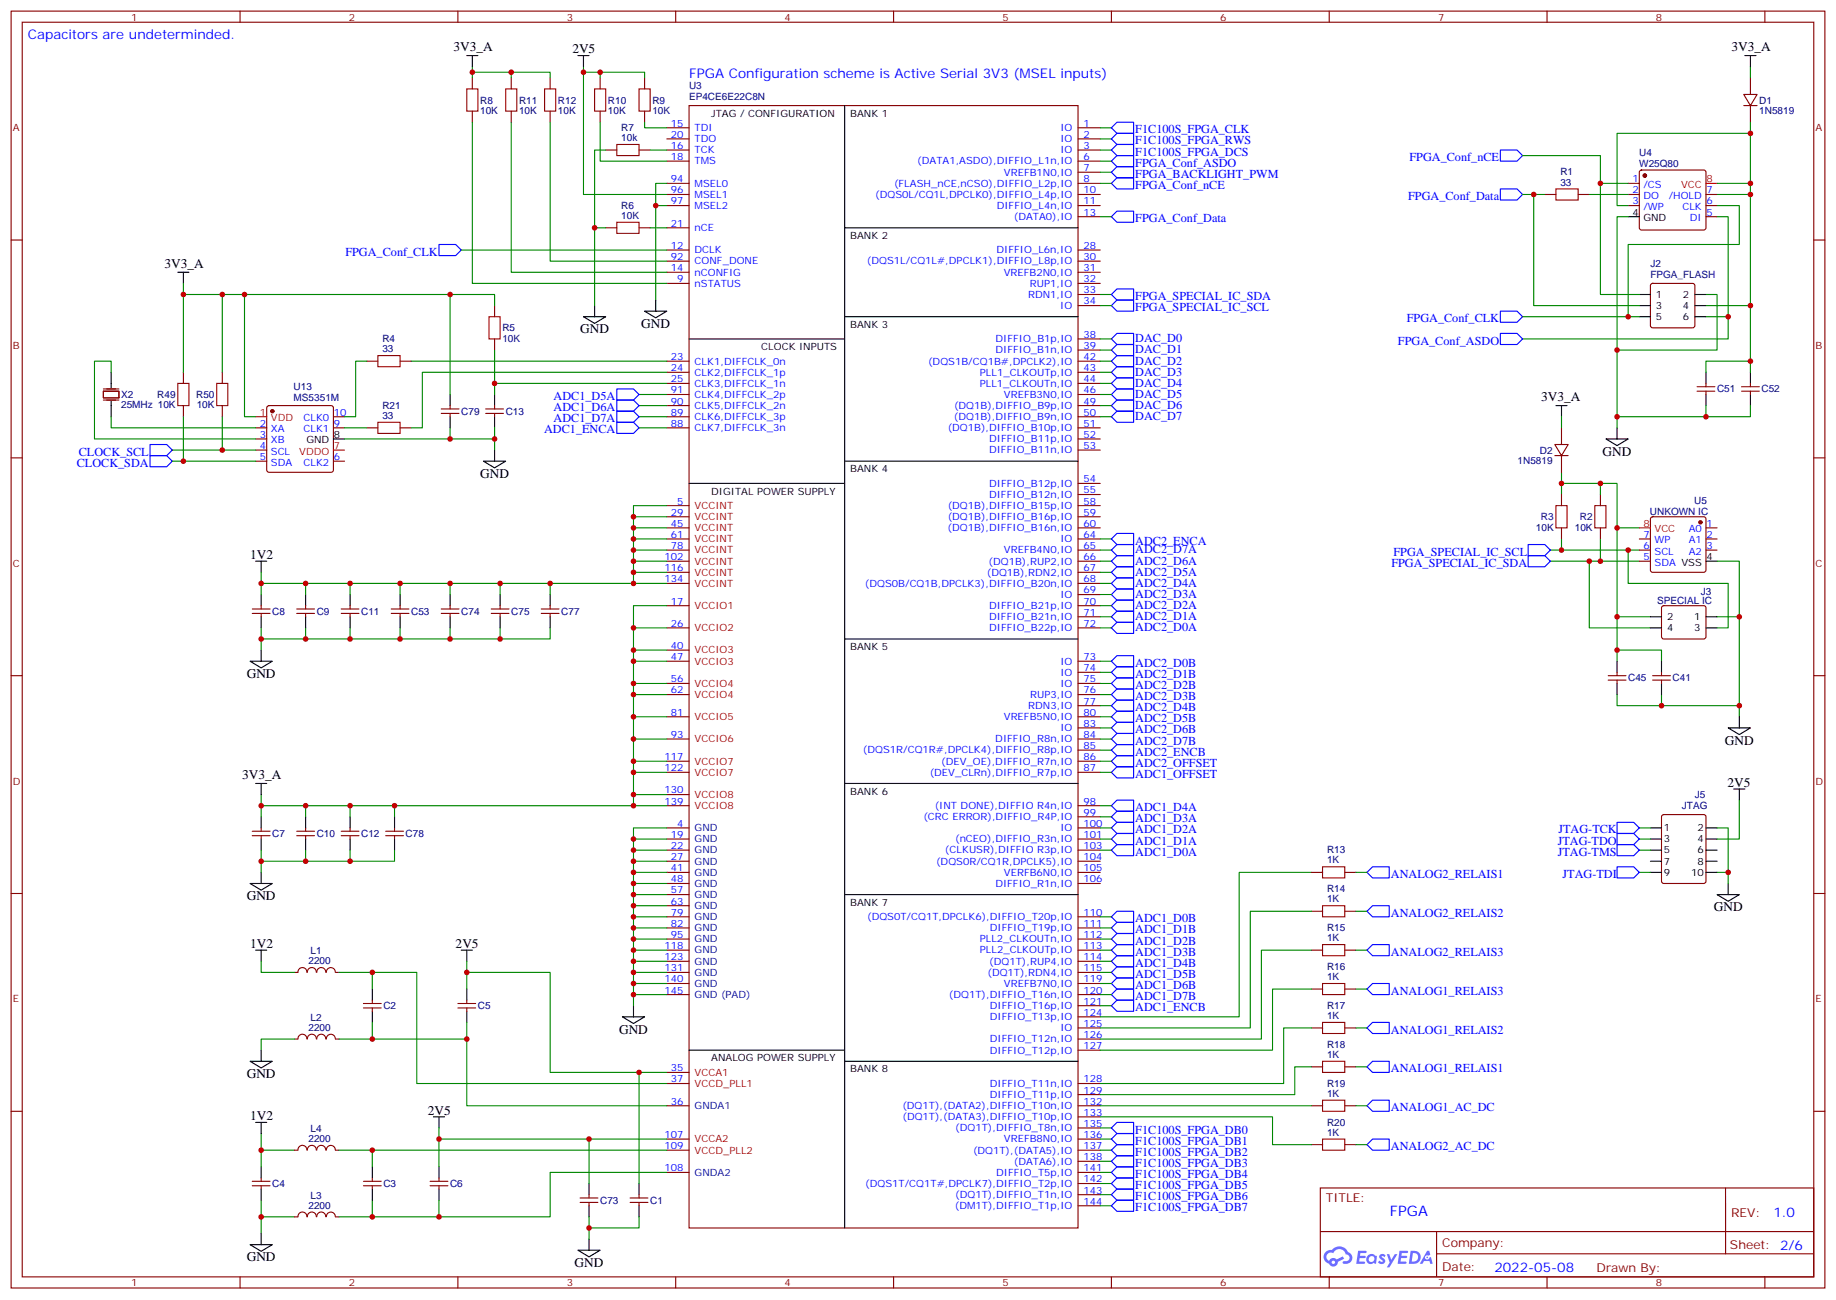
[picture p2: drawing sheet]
<svg xmlns="http://www.w3.org/2000/svg" width="583mm" height="413mm" viewBox="0 0 583 413" stroke-linecap="round" stroke-linejoin="round" font-family="sans-serif">
<defs><g id="words">
<text font-size="4.6" fill="#00f" x="441.2" y="386.1">FPGA</text>
<g font-size="4.2" fill="#00f">
<text x="8.8" y="12.3">Capacitors are undeterminded.</text>
<text x="218.7" y="24.7">FPGA Configuration scheme is Active Serial 3V3 (MSEL inputs)</text>
<text x="562.9" y="386.4">1.0</text>
<text x="474.4" y="403.7">2022-05-08</text>
</g>
<g font-size="4.2">
<text x="143.9" y="16.2">3V3_A</text>
<text x="181.7" y="16.9">2V5</text>
<text x="549.6" y="16.2">3V3_A</text>
<text x="52.2" y="85">3V3_A</text>
<text x="184.1" y="105.8">GND</text>
<text x="203.6" y="104.1">GND</text>
<text x="489.2" y="127.4">3V3_A</text>
<text x="508.7" y="144.6">GND</text>
<text x="152.4" y="151.7">GND</text>
<text x="79.4" y="177.4">1V2</text>
<text x="78.3" y="215.2">GND</text>
<text x="547.5" y="236.4">GND</text>
<text x="76.9" y="247.3">3V3_A</text>
<text x="548.3" y="249.8">2V5</text>
<text x="78.3" y="285.8">GND</text>
<text x="544" y="289.3">GND</text>
<text x="79.4" y="300.9">1V2</text>
<text x="144.6" y="300.9">2V5</text>
<text x="196.5" y="328.1">GND</text>
<text x="78.3" y="342.2">GND</text>
<text x="135.8" y="353.8">2V5</text>
<text x="79.4" y="355.6">1V2</text>
<text x="78.3" y="400.4">GND</text>
<text x="182.4" y="402.2">GND</text>
</g>
<g font-size="3.9" fill="#00f">
<text x="360.4" y="42.3">F1C100S_FPGA_CLK</text>
<text x="360.4" y="45.9">F1C100S_FPGA_RWS</text>
<text x="360.4" y="52.9">FPGA_Conf_ASDO</text>
<text x="360.4" y="49.4">F1C100S_FPGA_DCS</text>
<text x="447.4" y="51.2">FPGA_Conf_nCE</text>
<text x="360.4" y="60">FPGA_Conf_nCE</text>
<text x="360.4" y="56.4">FPGA_BACKLIGHT_PWM</text>
<text x="447" y="63.5">FPGA_Conf_Data</text>
<text x="360.4" y="70.6">FPGA_Conf_Data</text>
<text x="109.6" y="81.1">FPGA_Conf_CLK</text>
<text x="360.4" y="95.3">FPGA_SPECIAL_IC_SDA</text>
<text x="360.4" y="98.8">FPGA_SPECIAL_IC_SCL</text>
<text x="446.5" y="102.3">FPGA_Conf_CLK</text>
<text x="360.4" y="112.2">DAC_D1</text>
<text x="360.4" y="108.7">DAC_D0</text>
<text x="443.7" y="109.4">FPGA_Conf_ASDO</text>
<text x="360.4" y="119.2">DAC_D3</text>
<text x="360.4" y="115.7">DAC_D2</text>
<text x="360.4" y="122.8">DAC_D4</text>
<text x="175.7" y="130.5">ADC1_D6A</text>
<text x="175.7" y="127">ADC1_D5A</text>
<text x="360.4" y="129.8">DAC_D6</text>
<text x="360.4" y="126.3">DAC_D5</text>
<text x="172.7" y="137.6">ADC1_ENCA</text>
<text x="175.7" y="134.1">ADC1_D7A</text>
<text x="360.4" y="133.4">DAC_D7</text>
<text x="24.4" y="148.2">CLOCK_SDA</text>
<text x="25" y="144.6">CLOCK_SCL</text>
<text x="360.4" y="172.9">ADC2_ENCA</text>
<text x="360.4" y="179.2">ADC2_D6A</text>
<text x="360.4" y="175.7">ADC2_D7A</text>
<text x="441.7" y="179.9">FPGA_SPECIAL_IC_SDA</text>
<text x="442.3" y="176.4">FPGA_SPECIAL_IC_SCL</text>
<text x="360.4" y="182.7">ADC2_D5A</text>
<text x="360.4" y="186.3">ADC2_D4A</text>
<text x="360.4" y="189.8">ADC2_D3A</text>
<text x="360.4" y="196.9">ADC2_D1A</text>
<text x="360.4" y="193.3">ADC2_D2A</text>
<text x="360.4" y="200.4">ADC2_D0A</text>
<text x="360.4" y="211.7">ADC2_D0B</text>
<text x="360.4" y="215.2">ADC2_D1B</text>
<text x="360.4" y="218.7">ADC2_D2B</text>
<text x="360.4" y="222.3">ADC2_D3B</text>
<text x="360.4" y="225.8">ADC2_D4B</text>
<text x="360.4" y="229.3">ADC2_D5B</text>
<text x="360.4" y="232.8">ADC2_D6B</text>
<text x="360.4" y="239.9">ADC2_ENCB</text>
<text x="360.4" y="236.4">ADC2_D7B</text>
<text x="360.4" y="243.4">ADC2_OFFSET</text>
<text x="360.4" y="246.9">ADC1_OFFSET</text>
<text x="360.4" y="257.5">ADC1_D4A</text>
<text x="360.4" y="261.1">ADC1_D3A</text>
<text x="360.4" y="268.1">ADC1_D1A</text>
<text x="360.4" y="264.6">ADC1_D2A</text>
<text x="494.4" y="268.1">JTAG-TDO</text>
<text x="494.7" y="264.6">JTAG-TCK</text>
<text x="360.4" y="271.6">ADC1_D0A</text>
<text x="494.4" y="271.6">JTAG-TMS</text>
<text x="441.5" y="278.7">ANALOG2_RELAIS1</text>
<text x="496" y="278.7">JTAG-TDI</text>
<text x="360.4" y="292.8">ADC1_D0B</text>
<text x="441.5" y="291">ANALOG2_RELAIS2</text>
<text x="360.4" y="299.9">ADC1_D2B</text>
<text x="360.4" y="296.3">ADC1_D1B</text>
<text x="360.4" y="303.4">ADC1_D3B</text>
<text x="441.5" y="303.4">ANALOG2_RELAIS3</text>
<text x="360.4" y="306.9">ADC1_D4B</text>
<text x="360.4" y="310.4">ADC1_D5B</text>
<text x="360.4" y="314">ADC1_D6B</text>
<text x="360.4" y="317.5">ADC1_D7B</text>
<text x="441.5" y="315.7">ANALOG1_RELAIS3</text>
<text x="360.4" y="321">ADC1_ENCB</text>
<text x="441.5" y="328.1">ANALOG1_RELAIS2</text>
<text x="441.5" y="340.4">ANALOG1_RELAIS1</text>
<text x="441.5" y="352.8">ANALOG1_AC_DC</text>
<text x="360.4" y="359.8">F1C100S_FPGA_DB0</text>
<text x="360.4" y="363.4">F1C100S_FPGA_DB1</text>
<text x="441.5" y="365.1">ANALOG2_AC_DC</text>
<text x="360.4" y="366.9">F1C100S_FPGA_DB2</text>
<text x="360.4" y="370.4">F1C100S_FPGA_DB3</text>
<text x="360.4" y="373.9">F1C100S_FPGA_DB4</text>
<text x="360.4" y="377.5">F1C100S_FPGA_DB5</text>
<text x="360.4" y="381">F1C100S_FPGA_DB6</text>
<text x="360.4" y="384.5">F1C100S_FPGA_DB7</text>
</g>
<g font-size="3.9" fill="#800">
<text x="420.9" y="381.7">TITLE:</text>
<text x="549.5" y="386.4">REV:</text>
<text x="457.8" y="395.9">Company:</text>
<text x="549.1" y="396.5">Sheet: 2/6</text>
<text x="457.8" y="403.6">Date:</text>
<text x="506.8" y="403.7">Drawn By:</text>
</g>
<g font-size="3.2" fill="#800">
<text x="41.6" y="6.5">1</text>
<text x="110.8" y="6.5">2</text>
<text x="179.9" y="6.5">3</text>
<text x="249.1" y="6.5">4</text>
<text x="318.2" y="6.5">5</text>
<text x="387.3" y="6.5">6</text>
<text x="456.5" y="6.5">7</text>
<text x="525.6" y="6.5">8</text>
<text x="4.1" y="41.6">A</text>
<text x="576.3" y="41.6">A</text>
<text x="4.1" y="110.8">B</text>
<text x="576.3" y="110.8">B</text>
<text x="4.1" y="179.9">C</text>
<text x="576.3" y="179.9">C</text>
<text x="4.1" y="249.1">D</text>
<text x="576.3" y="249.1">D</text>
<text x="4.1" y="318.2">E</text>
<text x="576.3" y="318.2">E</text>
<text x="41.6" y="408.3">1</text>
<text x="110.8" y="408.3">2</text>
<text x="179.9" y="408.3">3</text>
<text x="249.1" y="408.3">4</text>
<text x="318.2" y="408.3">5</text>
<text x="387.3" y="408.3">6</text>
<text x="456.5" y="408.3">7</text>
<text x="525.6" y="408.3">8</text>
</g>
<g font-size="3.2" fill="#000080">
<text x="218.7" y="28.2">U3</text>
<text x="152.4" y="32.9">R8</text>
<text x="164.7" y="32.9">R11</text>
<text x="177.1" y="32.9">R12</text>
<text x="193" y="32.9">R10</text>
<text x="207.1" y="32.9">R9</text>
<text x="218.7" y="31.8">EP4CE6E22C8N</text>
<text x="558.4" y="32.9">D1</text>
<text x="152.4" y="36.1">10K</text>
<text x="164.7" y="36.1">10K</text>
<text x="177.1" y="36.1">10K</text>
<text x="193" y="36.1">10K</text>
<text x="197.2" y="41.6">R7</text>
<text x="207.1" y="36.1">10K</text>
<text x="558.4" y="36.1">1N5819</text>
<text x="197.2" y="44.8">10k</text>
<text x="520.3" y="52.9">W25Q80</text>
<text x="520.3" y="49.4">U4</text>
<text x="495.3" y="58.9">33</text>
<text x="495.3" y="55.6">R1</text>
<text x="197.2" y="69.5">10K</text>
<text x="197.2" y="66.3">R6</text>
<text x="523.9" y="88.2">FPGA_FLASH</text>
<text x="523.9" y="84.7">J2</text>
<text x="159.5" y="105.2">R5</text>
<text x="121.4" y="111.8">33</text>
<text x="121.4" y="108.6">R4</text>
<text x="159.5" y="108.4">10K</text>
<text x="93.2" y="124">U13</text>
<text x="545" y="124.6">C51</text>
<text x="559.2" y="124.6">C52</text>
<text x="38.5" y="129.6">25MHz 10K</text>
<text x="38.5" y="126.4">X2</text>
<text x="49.9" y="126.4">R49</text>
<text x="62.3" y="126.4">R50</text>
<text x="62.4" y="129.6">10K</text>
<text x="93.2" y="127.5">MS5351M</text>
<text x="121.4" y="129.8">R21</text>
<text x="146.4" y="131.6">C79</text>
<text x="160.5" y="131.6">C13</text>
<text x="121.4" y="133">33</text>
<text x="481.7" y="147.2">1N5819</text>
<text x="488.8" y="144">D2</text>
<text x="537.8" y="159.9">U5</text>
<text x="489.1" y="165.2">R3</text>
<text x="501.5" y="165.2">R2</text>
<text x="523.7" y="163.4">UNKOWN IC</text>
<text x="487.5" y="168.4">10K</text>
<text x="499.9" y="168.4">10K</text>
<text x="526" y="191.6">SPECIAL IC</text>
<text x="539.9" y="188.7">J3</text>
<text x="86.4" y="195.1">C8</text>
<text x="100.5" y="195.1">C9</text>
<text x="114.7" y="195.1">C11</text>
<text x="130.5" y="195.1">C53</text>
<text x="146.4" y="195.1">C74</text>
<text x="162.3" y="195.1">C75</text>
<text x="178.2" y="195.1">C77</text>
<text x="516.8" y="216.3">C45</text>
<text x="530.9" y="216.3">C41</text>
<text x="533.9" y="256.9">JTAG</text>
<text x="538" y="253.4">J5</text>
<text x="86.4" y="265.7">C7</text>
<text x="100.5" y="265.7">C10</text>
<text x="114.7" y="265.7">C12</text>
<text x="128.8" y="265.7">C78</text>
<text x="421.2" y="274.1">1K</text>
<text x="421.2" y="270.9">R13</text>
<text x="421.2" y="286.5">1K</text>
<text x="421.2" y="283.2">R14</text>
<text x="421.2" y="298.8">1K</text>
<text x="421.2" y="295.6">R15</text>
<text x="98.6" y="302.9">L1</text>
<text x="97.9" y="306.1">2200</text>
<text x="421.2" y="311.2">1K</text>
<text x="421.2" y="307.9">R16</text>
<text x="121.7" y="320.4">C2</text>
<text x="151.7" y="320.4">C5</text>
<text x="421.2" y="323.5">1K</text>
<text x="421.2" y="320.3">R17</text>
<text x="97.9" y="327.3">2200</text>
<text x="98.6" y="324.1">L2</text>
<text x="421.2" y="335.8">1K</text>
<text x="421.2" y="332.6">R18</text>
<text x="421.2" y="345">R19</text>
<text x="421.2" y="348.2">1K</text>
<text x="98.6" y="359.4">L4</text>
<text x="421.2" y="357.3">R20</text>
<text x="97.9" y="362.5">2200</text>
<text x="421.2" y="360.5">1K</text>
<text x="86.4" y="376.8">C4</text>
<text x="121.7" y="376.8">C3</text>
<text x="142.9" y="376.9">C6</text>
<text x="97.9" y="383.7">2200</text>
<text x="98.6" y="380.5">L3</text>
<text x="190.5" y="382.2">C73</text>
<text x="206.4" y="382.1">C1</text>
</g>
<g font-size="3.2" fill="#00f">
<text x="212.9" y="40.2">15</text>
<text x="220.5" y="41.6">TDI</text>
<text x="336.6" y="41.6">IO</text>
<text x="344" y="40.2">1</text>
<text x="212.9" y="43.7">20</text>
<text x="212.9" y="47.3">16</text>
<text x="220.5" y="45.2">TDO</text>
<text x="336.6" y="45.2">IO</text>
<text x="344" y="43.7">2</text>
<text x="344" y="47.3">3</text>
<text x="212.9" y="50.8">18</text>
<text x="220.5" y="48.7">TCK</text>
<text x="220.5" y="52.2">TMS</text>
<text x="291.2" y="52.2">(DATA1,ASDO),DIFFIO_L1n,IO</text>
<text x="336.6" y="48.7">IO</text>
<text x="344" y="50.8">6</text>
<text x="212.9" y="57.9">94</text>
<text x="220.5" y="59.3">MSEL0</text>
<text x="283.8" y="59.3">(FLASH_nCE,nCSO),DIFFIO_L2p,IO</text>
<text x="318.7" y="55.7">VREFB1N0,IO</text>
<text x="344" y="54.3">7</text>
<text x="344" y="57.9">8</text>
<text x="518.2" y="57.9">1</text>
<text x="521.7" y="59.6">/CS</text>
<text x="212.9" y="61.4">96</text>
<text x="212.9" y="64.9">97</text>
<text x="220.5" y="62.8">MSEL1</text>
<text x="277.8" y="62.8">(DQS0L/CQ1L,DPCLK0),DIFFIO_L4p,IO</text>
<text x="344" y="61.4">10</text>
<text x="344" y="64.9">11</text>
<text x="518.2" y="61.4">2</text>
<text x="518.2" y="64.9">3</text>
<text x="521.7" y="63.1">DO</text>
<text x="529.7" y="63.1">/HOLD</text>
<text x="541.7" y="64.9">6</text>
<text x="541.7" y="61.4">7</text>
<text x="212.9" y="72">21</text>
<text x="220.5" y="66.3">MSEL2</text>
<text x="316.4" y="66.3">DIFFIO_L4n,IO</text>
<text x="321.8" y="69.9">(DATA0),IO</text>
<text x="344" y="68.4">13</text>
<text x="521.7" y="66.7">/WP</text>
<text x="534" y="66.7">CLK</text>
<text x="536.4" y="70.2">DI</text>
<text x="541.7" y="68.4">5</text>
<text x="220.5" y="73.4">nCE</text>
<text x="212.9" y="79">12</text>
<text x="212.9" y="82.6">92</text>
<text x="220.5" y="80.4">DCLK</text>
<text x="220.5" y="84">CONF_DONE</text>
<text x="275.2" y="84">(DQS1L/CQ1L#,DPCLK1),DIFFIO_L8p,IO</text>
<text x="316.3" y="80.4">DIFFIO_L6n,IO</text>
<text x="343.9" y="79">28</text>
<text x="343.9" y="82.6">30</text>
<text x="212.9" y="86.1">14</text>
<text x="214.9" y="89.6">9</text>
<text x="220.5" y="87.5">nCONFIG</text>
<text x="318.6" y="87.5">VREFB2N0,IO</text>
<text x="343.9" y="86.1">31</text>
<text x="343.9" y="89.6">32</text>
<text x="220.5" y="91">nSTATUS</text>
<text x="326.4" y="94.5">RDN1,IO</text>
<text x="326.9" y="91">RUP1,IO</text>
<text x="343.9" y="93.1">33</text>
<text x="336.6" y="98.1">IO</text>
<text x="343.9" y="96.7">34</text>
<text x="344" y="107.2">38</text>
<text x="316" y="112.2">DIFFIO_B1n,IO</text>
<text x="316" y="108.7">DIFFIO_B1p,IO</text>
<text x="344" y="110.8">39</text>
<text x="212.9" y="114.3">23</text>
<text x="212.9" y="117.8">24</text>
<text x="220.5" y="115.7">CLK1,DIFFCLK_0n</text>
<text x="220.5" y="119.2">CLK2,DIFFCLK_1p</text>
<text x="294.6" y="115.7">(DQS1B/CQ1B#,DPCLK2),IO</text>
<text x="311" y="119.2">PLL1_CLKOUTp,IO</text>
<text x="344" y="114.3">42</text>
<text x="344" y="117.8">43</text>
<text x="212.9" y="121.4">25</text>
<text x="212.9" y="124.9">91</text>
<text x="220.5" y="122.8">CLK3,DIFFCLK_1n</text>
<text x="311" y="122.8">PLL1_CLKOUTn,IO</text>
<text x="344" y="121.4">44</text>
<text x="344" y="124.9">46</text>
<text x="106" y="131.9">10</text>
<text x="212.9" y="128.4">90</text>
<text x="212.9" y="131.9">89</text>
<text x="220.5" y="126.3">CLK4,DIFFCLK_2p</text>
<text x="220.5" y="129.8">CLK5,DIFFCLK_2n</text>
<text x="302.8" y="129.8">(DQ1B),DIFFIO_B9p,IO</text>
<text x="318.7" y="126.3">VREFB3N0,IO</text>
<text x="344" y="128.4">49</text>
<text x="344" y="131.9">50</text>
<text x="82.5" y="135.5">2</text>
<text x="86" y="137.2">XA</text>
<text x="96.3" y="137.2">CLK1</text>
<text x="96.3" y="133.7">CLK0</text>
<text x="106" y="135.5">9</text>
<text x="212.9" y="135.5">88</text>
<text x="220.5" y="133.4">CLK6,DIFFCLK_3p</text>
<text x="220.5" y="136.9">CLK7,DIFFCLK_3n</text>
<text x="300.8" y="136.9">(DQ1B),DIFFIO_B10p,IO</text>
<text x="302.8" y="133.4">(DQ1B),DIFFIO_B9n,IO</text>
<text x="344" y="135.5">51</text>
<text x="82.5" y="139">3</text>
<text x="82.5" y="142.5">4</text>
<text x="86" y="140.8">XB</text>
<text x="314" y="143.9">DIFFIO_B11n,IO</text>
<text x="314" y="140.4">DIFFIO_B11p,IO</text>
<text x="344" y="139">52</text>
<text x="344" y="142.5">53</text>
<text x="82.5" y="146.1">5</text>
<text x="86" y="144.3">SCL</text>
<text x="86" y="147.8">SDA</text>
<text x="96.3" y="147.8">CLK2</text>
<text x="106" y="146.1">6</text>
<text x="314" y="154.5">DIFFIO_B12p,IO</text>
<text x="344" y="153.1">54</text>
<text x="214.9" y="160.2">5</text>
<text x="300.8" y="161.6">(DQ1B),DIFFIO_B15p,IO</text>
<text x="314" y="158">DIFFIO_B12n,IO</text>
<text x="344" y="156.6">55</text>
<text x="344" y="160.2">58</text>
<text x="212.9" y="163.7">29</text>
<text x="212.9" y="167.2">45</text>
<text x="300.8" y="165.1">(DQ1B),DIFFIO_B16p,IO</text>
<text x="344" y="163.7">59</text>
<text x="344" y="167.2">60</text>
<text x="541.7" y="167.2">1</text>
<text x="212.9" y="170.7">61</text>
<text x="300.8" y="168.6">(DQ1B),DIFFIO_B16n,IO</text>
<text x="336.6" y="172.2">IO</text>
<text x="344" y="170.7">64</text>
<text x="521.7" y="170.7">7</text>
<text x="525.2" y="172.5">WP</text>
<text x="536" y="169">A0</text>
<text x="536" y="172.5">A1</text>
<text x="541.7" y="170.7">2</text>
<text x="210.9" y="177.8">102</text>
<text x="212.9" y="174.3">78</text>
<text x="313.8" y="179.2">(DQ1B),RUP2,IO</text>
<text x="318.7" y="175.7">VREFB4N0,IO</text>
<text x="344" y="174.3">65</text>
<text x="344" y="177.8">66</text>
<text x="521.7" y="177.8">5</text>
<text x="521.7" y="174.3">6</text>
<text x="525.2" y="179.6">SDA VSS</text>
<text x="525.2" y="176">SCL</text>
<text x="536" y="176">A2</text>
<text x="541.7" y="174.3">3</text>
<text x="210.9" y="181.3">116</text>
<text x="210.9" y="184.9">134</text>
<text x="313.2" y="182.7">(DQ1B),RDN2,IO</text>
<text x="344" y="181.3">67</text>
<text x="344" y="184.9">68</text>
<text x="212.9" y="191.9">17</text>
<text x="274.6" y="186.3">(DQS0B/CQ1B,DPCLK3),DIFFIO_B20n,IO</text>
<text x="336.6" y="189.8">IO</text>
<text x="344" y="188.4">69</text>
<text x="344" y="191.9">70</text>
<text x="314" y="196.9">DIFFIO_B21n,IO</text>
<text x="314" y="193.3">DIFFIO_B21p,IO</text>
<text x="344" y="195.4">71</text>
<text x="212.9" y="199">26</text>
<text x="314" y="200.4">DIFFIO_B22p,IO</text>
<text x="344" y="199">72</text>
<text x="212.9" y="206">40</text>
<text x="212.9" y="209.6">47</text>
<text x="344" y="209.6">73</text>
<text x="336.6" y="211">IO</text>
<text x="336.6" y="214.5">IO</text>
<text x="344" y="213.1">74</text>
<text x="212.9" y="216.6">56</text>
<text x="212.9" y="220.1">62</text>
<text x="327" y="221.5">RUP3,IO</text>
<text x="336.6" y="218">IO</text>
<text x="344" y="216.6">75</text>
<text x="344" y="220.1">76</text>
<text x="212.9" y="227.2">81</text>
<text x="326.4" y="225.1">RDN3,IO</text>
<text x="344" y="223.7">77</text>
<text x="344" y="227.2">80</text>
<text x="318.7" y="228.6">VREFB5N0,IO</text>
<text x="336.6" y="232.1">IO</text>
<text x="344" y="230.7">83</text>
<text x="212.9" y="234.2">93</text>
<text x="273.9" y="239.2">(DQS1R/CQ1R#,DPCLK4),DIFFIO_R8p,IO</text>
<text x="315.9" y="235.7">DIFFIO_R8n,IO</text>
<text x="344" y="234.2">84</text>
<text x="344" y="237.8">85</text>
<text x="210.9" y="241.3">117</text>
<text x="210.9" y="244.8">122</text>
<text x="298.8" y="242.7">(DEV_OE),DIFFIO_R7n,IO</text>
<text x="344" y="241.3">86</text>
<text x="344" y="244.8">87</text>
<text x="210.9" y="251.9">130</text>
<text x="295.1" y="246.2">(DEV_CLRn),DIFFIO_R7p,IO</text>
<text x="210.9" y="255.4">139</text>
<text x="296.7" y="256.8">(INT DONE),DIFFIO R4n,IO</text>
<text x="344" y="255.4">98</text>
<text x="214.9" y="262.5">4</text>
<text x="293.1" y="260.4">(CRC ERROR),DIFFIO_R4P,IO</text>
<text x="336.6" y="263.9">IO</text>
<text x="344" y="258.9">99</text>
<text x="344" y="262.5">100</text>
<text x="212.9" y="266">19</text>
<text x="212.9" y="269.5">22</text>
<text x="303.2" y="267.4">(nCEO),DIFFIO_R3n,IO</text>
<text x="344" y="266">101</text>
<text x="344" y="269.5">103</text>
<text x="212.9" y="273.1">27</text>
<text x="297.1" y="274.5">(DQS0R/CQ1R,DPCLK5),IO</text>
<text x="300" y="270.9">(CLKUSR),DIFFIO R3p,IO</text>
<text x="344" y="273.1">104</text>
<text x="212.9" y="276.6">41</text>
<text x="212.9" y="280.1">48</text>
<text x="315.9" y="281.5">DIFFIO_R1n,IO</text>
<text x="318.7" y="278">VERFB6N0,IO</text>
<text x="344" y="276.6">105</text>
<text x="344" y="280.1">106</text>
<text x="212.9" y="283.6">57</text>
<text x="212.9" y="287.2">63</text>
<text x="212.9" y="290.7">79</text>
<text x="275.3" y="292.1">(DQS0T/CQ1T,DPCLK6),DIFFIO_T20p,IO</text>
<text x="344" y="290.7">110</text>
<text x="212.9" y="294.2">82</text>
<text x="212.9" y="297.7">95</text>
<text x="311" y="299.2">PLL2_CLKOUTn,IO</text>
<text x="314.2" y="295.6">DIFFIO_T19p,IO</text>
<text x="344" y="297.7">112</text>
<text x="344" y="294.2">111</text>
<text x="210.9" y="301.3">118</text>
<text x="210.9" y="304.8">123</text>
<text x="311" y="302.7">PLL2_CLKOUTp,IO</text>
<text x="344" y="304.8">114</text>
<text x="344" y="301.3">113</text>
<text x="210.9" y="308.3">131</text>
<text x="210.9" y="311.9">140</text>
<text x="313.5" y="309.7">(DQ1T),RDN4,IO</text>
<text x="314" y="306.2">(DQ1T),RUP4,IO</text>
<text x="344" y="311.9">119</text>
<text x="344" y="308.3">115</text>
<text x="210.9" y="315.4">145</text>
<text x="301.2" y="316.8">(DQ1T),DIFFIO_T16n,IO</text>
<text x="318.7" y="313.3">VREFB7N0,IO</text>
<text x="344" y="315.4">120</text>
<text x="314.2" y="323.9">DIFFIO_T13p,IO</text>
<text x="314.2" y="320.3">DIFFIO_T16p,IO</text>
<text x="344" y="322.4">124</text>
<text x="344" y="318.9">121</text>
<text x="336.6" y="327.4">IO</text>
<text x="344" y="329.5">126</text>
<text x="344" y="326">125</text>
<text x="314.2" y="330.9">DIFFIO_T12n,IO</text>
<text x="314.2" y="334.4">DIFFIO_T12p,IO</text>
<text x="344" y="333">127</text>
<text x="212.9" y="340.1">35</text>
<text x="212.9" y="343.6">37</text>
<text x="314.2" y="345">DIFFIO_T11n,IO</text>
<text x="344" y="347.1">129</text>
<text x="344" y="343.6">128</text>
<text x="212.9" y="350.7">36</text>
<text x="286.4" y="352.1">(DQ1T),(DATA2),DIFFIO_T10n,IO</text>
<text x="314.2" y="348.5">DIFFIO_T11p,IO</text>
<text x="344" y="350.7">132</text>
<text x="286.5" y="355.6">(DQ1T),(DATA3),DIFFIO_T10p,IO</text>
<text x="303.2" y="359.1">(DQ1T),DIFFIO_T8n,IO</text>
<text x="344" y="357.7">135</text>
<text x="344" y="354.2">133</text>
<text x="210.9" y="361.2">107</text>
<text x="210.9" y="364.8">109</text>
<text x="318.7" y="362.7">VREFB8N0,IO</text>
<text x="344" y="364.8">137</text>
<text x="344" y="361.2">136</text>
<text x="210.9" y="371.8">108</text>
<text x="308.9" y="366.2">(DQ1T),(DATA5),IO</text>
<text x="321.8" y="369.7">(DATA6),IO</text>
<text x="344" y="371.8">141</text>
<text x="344" y="368.3">138</text>
<text x="274.7" y="376.8">(DQS1T/CQ1T#,DPCLK7),DIFFIO_T2p,IO</text>
<text x="316.2" y="373.2">DIFFIO_T5p,IO</text>
<text x="344" y="375.4">142</text>
<text x="303.1" y="383.8">(DM1T),DIFFIO_T1p,IO</text>
<text x="303.2" y="380.3">(DQ1T),DIFFIO_T1n,IO</text>
<text x="344" y="382.4">144</text>
<text x="344" y="378.9">143</text>
</g>
<g font-size="3.2">
<text x="225.8" y="37">JTAG / CONFIGURATION</text>
<text x="269.9" y="37">BANK 1</text>
<text x="518.2" y="68.4">4</text>
<text x="521.7" y="70.2">GND</text>
<text x="269.9" y="75.8">BANK 2</text>
<text x="525.6" y="94.5">1</text>
<text x="534.2" y="94.5">2</text>
<text x="525.6" y="98.1">3</text>
<text x="525.6" y="101.6">5</text>
<text x="534.2" y="98.1">4</text>
<text x="534.2" y="101.6">6</text>
<text x="269.9" y="104.1">BANK 3</text>
<text x="241.7" y="111.1">CLOCK INPUTS</text>
<text x="97.2" y="140.8">GND</text>
<text x="106" y="139">8</text>
<text x="269.9" y="149.9">BANK 4</text>
<text x="225.8" y="157">DIGITAL POWER SUPPLY</text>
<text x="541.7" y="177.8">4</text>
<text x="529.2" y="196.9">2</text>
<text x="537.7" y="196.9">1</text>
<text x="529.2" y="200.4">4</text>
<text x="537.7" y="200.4">3</text>
<text x="269.9" y="206.4">BANK 5</text>
<text x="269.9" y="252.2">BANK 6</text>
<text x="528.1" y="263.9">1</text>
<text x="538.8" y="263.9">2</text>
<text x="528.1" y="267.4">3</text>
<text x="538.8" y="267.4">4</text>
<text x="528.1" y="270.9">5</text>
<text x="528.1" y="274.5">7</text>
<text x="538.8" y="270.9">6</text>
<text x="538.8" y="274.5">8</text>
<text x="528.1" y="278">9</text>
<text x="536.8" y="278">10</text>
<text x="269.9" y="287.5">BANK 7</text>
<text x="225.8" y="336.9">ANALOG POWER SUPPLY</text>
<text x="269.9" y="340.4">BANK 8</text>
</g>
<g font-size="3.2" fill="#f00">
<text x="533.6" y="59.6">VCC</text>
<text x="541.7" y="57.9">8</text>
<text x="82.5" y="131.9">1</text>
<text x="86" y="133.7">VDD</text>
<text x="106" y="142.5">7</text>
<text x="95" y="144.3">VDDO</text>
<text x="521.7" y="167.2">8</text>
<text x="525.2" y="169">VCC</text>
</g>
<g font-size="3.2" fill="#b00">
<text x="220.5" y="161.6">VCCINT</text>
<text x="220.5" y="165.1">VCCINT</text>
<text x="220.5" y="168.6">VCCINT</text>
<text x="220.5" y="172.2">VCCINT</text>
<text x="220.5" y="175.7">VCCINT</text>
<text x="220.5" y="179.2">VCCINT</text>
<text x="220.5" y="182.7">VCCINT</text>
<text x="220.5" y="186.3">VCCINT</text>
<text x="220.5" y="193.3">VCCIO1</text>
<text x="220.5" y="200.4">VCCIO2</text>
<text x="220.5" y="207.4">VCCIO3</text>
<text x="220.5" y="211">VCCIO3</text>
<text x="220.5" y="218">VCCIO4</text>
<text x="220.5" y="221.5">VCCIO4</text>
<text x="220.5" y="228.6">VCCIO5</text>
<text x="220.5" y="235.7">VCCIO6</text>
<text x="220.5" y="242.7">VCCIO7</text>
<text x="220.5" y="246.2">VCCIO7</text>
<text x="220.5" y="253.3">VCCIO8</text>
<text x="220.5" y="256.8">VCCIO8</text>
<text x="220.5" y="341.5">VCCA1</text>
<text x="220.5" y="345">VCCD_PLL1</text>
<text x="220.5" y="362.7">VCCA2</text>
<text x="220.5" y="366.2">VCCD_PLL2</text>
</g>
<g font-size="3.2" fill="#008">
<text x="220.5" y="263.9">GND</text>
<text x="220.5" y="267.4">GND</text>
<text x="220.5" y="274.5">GND</text>
<text x="220.5" y="270.9">GND</text>
<text x="220.5" y="278">GND</text>
<text x="220.5" y="281.5">GND</text>
<text x="220.5" y="285">GND</text>
<text x="220.5" y="288.6">GND</text>
<text x="220.5" y="292.1">GND</text>
<text x="220.5" y="295.6">GND</text>
<text x="220.5" y="299.2">GND</text>
<text x="220.5" y="302.7">GND</text>
<text x="220.5" y="306.2">GND</text>
<text x="220.5" y="309.7">GND</text>
<text x="220.5" y="313.3">GND</text>
<text x="220.5" y="316.8">GND (PAD)</text>
<text x="220.5" y="352.1">GNDA1</text>
<text x="220.5" y="373.2">GNDA2</text>
</g>
</g></defs>
<g fill="none" stroke="#870000" stroke-width=".35">
<path d="M3.5 3.5h575.8v405.4h-575.8zM7.1 7.1h568.6v398.2h-568.6zM76.2 3.5v3.6M145.3 3.5v3.6M214.5 3.5v3.6M283.6 3.5v3.6M352.8 3.5v3.6M421.9 3.5v3.6M491.1 3.5v3.6M560.2 3.5v3.6M3.5 76.2h3.6M575.7 76.2h3.6"/>
<path d="M3.5 145.3h3.6M575.7 145.3h3.6M3.5 214.5h3.6M575.7 214.5h3.6M3.5 283.6h3.6M575.7 283.6h3.6M3.5 352.8h3.6M575.7 352.8h3.6M419.1 377.1h156.6v28.2h-156.6zM547.7 377.1v20.9M419.1 391h156.5M456 398h119.6"/>
<path d="M456 391v14.1M76.2 405.3v3.6M145.3 405.3v3.6M214.5 405.3v3.6M283.6 405.3v3.6M352.8 405.3v3.6M421.9 405.3v3.6M491.1 405.3v3.6M560.2 405.3v3.6"/>
</g>
<g fill="#5487ff">
<path d="M438.1 398.3a1.22 1.22 0 0 1 1.7 .3l-.4 .5a.47 .47 0 0 0-.3-.4 .47 .47 0 0 0-.5 .2l.1 .3a1.14 1.14 0 0 1 .8 1.7 1.14 1.14 0 0 1-1.9 0l-.2-.2 .5-.5 .7 .4a.29 .29 0 0 0 .3-.3 .29 .29 0 0 0-.2-.3 1.04 1.04 0 0 1-.6-1.7z"/>
<path d="M431.1 397h2.3l.4 .2-.2 .5-1.8 .1-.1 .8h1.5l.3 .4-.3 .4h-1.6l-.2 1.1h1.7l.2 .3-.2 .3-2.6 .1z"/>
<path d="M444.2 397.1l2.7 .1-.1 .5-1.8 .1-.2 .8h1.6l.3 .4-.4 .4h-1.6l-.1 1.1h1.7l.2 .3-.2 .3-2.7 .1z"/>
<path d="M453 397.1h.7l.3 1.2-.6 .3a.69 .69 0 0 0-1 .3 .69 .69 0 0 0 .4 1 .69 .69 0 0 0 .9-.7l.5-.2 .6 2.2h-.8l-.3-.9h-1.7l-.5 .9h-.8z"/>
<path d="M440.2 398.1h.8l.6 1.9 1.1-1.9h.9l-2.6 4.2h-.8l.9-1.5z"/>
<path d="M447.8 397.1l-.6 4.1h1.3a2.11 2.11 0 0 0 2.5-2.1 2.11 2.11 0 0 0-2.5-2zM448.5 397.8a1.43 1.43 0 0 1 1.6 1.6 1.43 1.43 0 0 1-2 1.1z"/>
<path d="M434.1 398.7a1.54 1.54 0 0 0-.1 2.1 1.54 1.54 0 0 0 2.1 .2l.7 .2 .3-2.3-.6-.3a1.49 1.49 0 0 0-2.4 .1zM434.3 399.7a.95 .95 0 0 1 1.9 0 .95 .95 0 0 1-1.9 0z"/>
<path d="M420.8 397.4a2.18 2.18 0 0 0 1.1 3.7 1.44 1.44 0 0 0 1.6 1 1.44 1.44 0 0 0 1.2-1.5l2-1-.5-.8-1.9 1a1.47 1.47 0 0 0-2.4 .4 1.39 1.39 0 0 1-.7-1.9 1.39 1.39 0 0 1 2-.5 2.12 2.12 0 0 1 2.2-1.3 2.12 2.12 0 0 1 1.9 1.7 1.14 1.14 0 0 1 1 1.4 1.14 1.14 0 0 1-1.6 .8 .43 .43 0 0 0-.5 .3 .43 .43 0 0 0 .4 .5 1.98 1.98 0 0 0 2.5-1.2 1.98 1.98 0 0 0-1.2-2.5 3.1 3.1 0 0 0-5.3-.7l-.9 .1zM422.7 400.7a.55 .55 0 0 1 1.1 0 .55 .55 0 0 1-1.1 0z"/>
<circle cx="453" cy="399.2" r=".26"/>
</g>
<g fill="none" stroke="#870000" stroke-width=".35">
<path d="M149.9 24.7v3.5M149.9 35.3v3.5M162.3 24.7v3.5M162.3 35.3v3.5M174.6 24.7v3.5M174.6 35.3v3.5M190.5 24.7v3.5M190.5 35.3v3.5M204.6 24.7v3.5M204.6 35.3v3.5M218.7 33.5h123.5v356.3h-123.5zM553.5 30h4.2l-2.1 3.5z"/>
<path d="M553.5 33.5h4.2M555.6 24.7v5.3M555.6 33.5v5.3M192.3 47.6h3.5M202.8 47.6h3.6M211.7 58.2h7M211.7 40.6h7M211.7 44.1h7M211.7 47.6h7M211.7 51.2h7M342.2 58.2h7M342.2 40.6h7"/>
<path d="M342.2 44.1h7M342.2 47.6h7M342.2 51.2h7M342.2 54.7h7M516.8 58.2h3.5M520.6 54.2l.5-.2h19.7l.5 .2 .2 .5v17.6l-.2 .5-.5 .2h-19.7l-.5-.2-.3-.5v-17.6zM192.3 72.3h3.5M202.8 72.3h3.6M211.7 61.7h7M211.7 65.3h7M211.7 79.4h7M211.7 72.3h7"/>
<path d="M342.2 61.7h7M342.2 65.3h7M342.2 68.8h7M342.2 79.4h7M490.4 61.7h3.5M500.9 61.7h3.6M516.8 61.7h3.5M516.8 65.3h3.5M541.5 61.7h3.5M541.5 65.3h3.5M541.5 68.8h3.5M157 97v3.5"/>
<path d="M211.7 82.9h7M211.7 86.4h7M211.7 90h7M342.2 82.9h7M342.2 86.4h7M342.2 90h7M342.2 93.5h7M342.2 97h7M524.1 90.2l.5-.2h12.7l.5 .2 .2 .5v12.7l-.2 .5-.5 .2h-12.7l-.5-.3-.2-.4v-12.7zM58.2 118.2v3.5M70.6 118.2v3.5M116.4 114.7h3.5"/>
<path d="M127 114.7h3.5M157 107.6v3.5M211.7 114.7h7M211.7 118.2h7M342.2 107.6h7M342.2 111.1h7M342.2 114.7h7M342.2 118.2h7M32.8 124.2h4.9v2.1h-4.9zM32.8 123.5h4.9M32.8 127h4.9M58.2 128.8v3.5"/>
<path d="M70.6 128.8v3.5M81.1 135.8h3.6M81.1 139.3h3.6M84.9 129l.5-.2h19.7l.5 .2 .2 .5v19.7l-.2 .5-.5 .2h-19.7l-.5-.2-.2-.5v-19.7zM105.8 132.3h3.6M105.8 135.8h3.6M116.4 135.8h3.5M127 135.8h3.5M140.1 129.8h5.6M140.1 131.2h5.6M142.9 128.8v1M142.9 131.2v1.1"/>
<path d="M154.2 129.8h5.6M154.2 131.2h5.6M157 128.8v1M157 131.2v1.1M211.7 121.7h7M211.7 125.2h7M211.7 128.8h7M211.7 132.3h7M211.7 135.8h7M342.2 121.7h7M342.2 125.2h7M342.2 128.8h7"/>
<path d="M342.2 132.3h7M342.2 135.8h7M342.2 139.3h7M495.7 135.8v5.3M538.7 122.8h5.6M538.7 124.2h5.6M541.5 121.7v1.1M541.5 124.2v1M552.8 122.8h5.6M552.8 124.2h5.6M555.6 121.7v1.1M555.6 124.2v1"/>
<path d="M81.1 142.9h3.6M81.1 146.4h3.6M105.8 146.4h3.6M342.2 142.9h7M342.2 153.5h7M342.2 157h7M493.5 141.1h4.3l-2.1 3.5zM493.5 144.6h4.3M495.7 144.6v5.3M495.7 157v3.5M508 157v3.5M211.7 160.5h7"/>
<path d="M211.7 164h7M211.7 167.6h7M211.7 171.1h7M211.7 174.6h7M211.7 178.2h7M342.2 160.5h7M342.2 164h7M342.2 167.6h7M342.2 171.1h7M342.2 174.6h7M342.2 178.2h7M495.7 167.6v3.5"/>
<path d="M508 167.6v3.5M520.3 171.1h3.6M520.3 174.6h3.6M520.3 178.2h3.6M524.1 164.2l.5-.2h16.2l.5 .2 .2 .5v16.3l-.2 .5-.5 .2h-16.2l-.5-.3-.2-.4v-16.3zM541.5 167.6h3.5M541.5 171.1h3.5M541.5 174.6h3.5M80.1 193.3h5.6M80.1 194.7h5.6M82.9 192.3v1M82.9 194.7v1.1"/>
<path d="M94.2 193.3h5.6M94.2 194.7h5.6M97 192.3v1M97 194.7v1.1M108.3 193.3h5.6M108.3 194.7h5.6M111.1 192.3v1M111.1 194.7v1.1M124.2 193.3h5.6M124.2 194.7h5.6M127 192.3v1M127 194.7v1.1"/>
<path d="M140.1 193.3h5.6M140.1 194.7h5.6M142.9 192.3v1M142.9 194.7v1.1M155.9 193.3h5.7M155.9 194.7h5.7M158.7 192.3v1M158.7 194.7v1.1M171.8 193.3h5.6M171.8 194.7h5.6M174.6 192.3v1M174.6 194.7v1.1"/>
<path d="M211.7 181.7h7M211.7 185.2h7M211.7 192.3h7M211.7 199.3h7M342.2 181.7h7M342.2 185.2h7M342.2 188.7h7M342.2 192.3h7M342.2 195.8h7M342.2 199.3h7M527.6 192.5l.5-.2h12.7l.5 .2 .2 .5-.1 9.4-.6 .4h-13l-.4-.7v-9.1zM211.7 209.9h7"/>
<path d="M211.7 217h7M211.7 206.4h7M342.2 209.9h7M342.2 213.4h7M342.2 217h7M510.5 214.5h5.6M510.5 215.9h5.6M513.3 213.4v1.1M513.3 215.9v1.1M524.6 214.5h5.6M524.6 215.9h5.6M527.4 213.4v1.1"/>
<path d="M527.4 215.9v1.1M211.7 220.5h7M211.7 227.5h7M211.7 234.6h7M342.2 220.5h7M342.2 224h7M342.2 227.5h7M342.2 231.1h7M342.2 234.6h7M342.2 238.1h7M211.7 241.7h7M211.7 245.2h7"/>
<path d="M211.7 252.2h7M211.7 255.8h7M342.2 241.7h7M342.2 245.2h7M342.2 255.8h7M342.2 259.3h7M527.6 258.8l.5-.2h12.7l.7 .4v20.8l-.4 .6-13 .1-.6-.5-.1-20.7zM80.1 263.9h5.6M80.1 265.3h5.6M82.9 262.8v1.1M82.9 265.3v1M94.2 263.9h5.6"/>
<path d="M94.2 265.3h5.6M97 262.8v1.1M97 265.3v1M108.3 263.9h5.6M108.3 265.3h5.6M111.1 262.8v1.1M111.1 265.3v1M122.4 263.9h5.7M122.4 265.3h5.7M125.2 262.8v1.1M125.2 265.3v1M211.7 266.3h7"/>
<path d="M211.7 273.4h7M211.7 276.9h7M211.7 262.8h7M211.7 269.9h7M342.2 266.3h7M342.2 273.4h7M342.2 276.9h7M342.2 262.8h7M342.2 269.9h7M416.3 276.9h3.5M426.9 276.9h3.5M211.7 280.5h7"/>
<path d="M211.7 284h7M211.7 287.5h7M211.7 294.6h7M211.7 298.1h7M211.7 291h7M342.2 280.5h7M342.2 294.6h7M342.2 298.1h7M342.2 291h7M416.3 289.3h3.5M426.9 289.3h3.5M93.5 308.7h1"/>
<path d="M94.6 308.7a1.41 1.41 0 0 1 1.4-1.6 1.41 1.41 0 0 1 1.4 1.6M97.6 308.7a1.41 1.41 0 0 1 1.4-1.6 1.41 1.41 0 0 1 1.4 1.6M100.6 308.7a1.41 1.41 0 0 1 1.4-1.6 1.41 1.41 0 0 1 1.4 1.6M103.6 308.7a1.41 1.41 0 0 1 1.4-1.5 1.41 1.41 0 0 1 1.4 1.5M106.5 308.7h1.1M115.4 318.6h5.6M115.4 320h5.6M118.2 317.5v1.1M118.2 320v1M145.3 318.6h5.7M145.3 320h5.7M148.2 317.5v1.1"/>
<path d="M148.2 320v1M211.7 301.6h7M211.7 305.2h7M211.7 308.7h7M211.7 312.2h7M211.7 315.7h7M342.2 301.6h7M342.2 305.2h7M342.2 308.7h7M342.2 312.2h7M342.2 315.7h7M342.2 319.3h7"/>
<path d="M416.3 301.6h3.5M416.3 314h3.5M426.9 301.6h3.5M426.9 314h3.5M93.5 329.8h1M94.6 329.8a1.41 1.41 0 0 1 1.4-1.5 1.41 1.41 0 0 1 1.4 1.5M97.6 329.8a1.41 1.41 0 0 1 1.4-1.5 1.41 1.41 0 0 1 1.4 1.5M100.6 329.8a1.41 1.41 0 0 1 1.4-1.5 1.41 1.41 0 0 1 1.4 1.5M103.6 329.8a1.41 1.41 0 0 1 1.4-1.5 1.41 1.41 0 0 1 1.4 1.5M106.5 329.8h1.1M342.2 333.4h7M342.2 329.8h7"/>
<path d="M342.2 326.3h7M342.2 322.8h7M416.3 326.3h3.5M416.3 338.7h3.5M426.9 326.3h3.5M426.9 338.7h3.5M211.7 351h7M211.7 340.4h7M211.7 344h7M342.2 351h7M342.2 344h7M342.2 358.1h7"/>
<path d="M342.2 354.5h7M342.2 347.5h7M416.3 351h3.5M426.9 351h3.5M80.1 375h5.6M80.1 376.4h5.6M82.9 373.9v1.1M82.9 376.4v1.1M93.5 365.1h1M94.6 365.1a1.41 1.41 0 0 1 1.4-1.5 1.41 1.41 0 0 1 1.4 1.5M97.6 365.1a1.41 1.41 0 0 1 1.4-1.5 1.41 1.41 0 0 1 1.4 1.5M100.6 365.1a1.41 1.41 0 0 1 1.4-1.5 1.41 1.41 0 0 1 1.4 1.5"/>
<path d="M103.6 365.1a1.41 1.41 0 0 1 1.4-1.5 1.41 1.41 0 0 1 1.4 1.5M106.5 365.1h1.1M115.4 375h5.6M115.4 376.4h5.6M118.2 373.9v1.1M118.2 376.4v1.1M136.5 375h5.7M136.5 376.4h5.7M139.3 373.9v1.1M139.3 376.4v1.1M187 379.2v1.1M202.8 379.2v1.1"/>
<path d="M211.7 372.2h7M211.7 361.6h7M211.7 365.1h7M342.2 372.2h7M342.2 361.6h7M342.2 365.1h7M342.2 379.2h7M342.2 375.7h7M342.2 368.7h7M416.3 363.4h3.5M426.9 363.4h3.5M93.5 386.3h1"/>
<path d="M94.6 386.3a1.41 1.41 0 0 1 1.4-1.5 1.41 1.41 0 0 1 1.4 1.5M97.6 386.3a1.41 1.41 0 0 1 1.4-1.5 1.41 1.41 0 0 1 1.4 1.5M100.6 386.3a1.41 1.41 0 0 1 1.4-1.5 1.41 1.41 0 0 1 1.4 1.5M103.6 386.3a1.41 1.41 0 0 1 1.4-1.5 1.41 1.41 0 0 1 1.4 1.5M106.5 386.3h1.1M184.1 380.3h5.7M184.1 381.7h5.7M187 381.7v1.1M200 380.3h5.7M200 381.7h5.7M202.8 381.7v1.1M342.2 382.8h7"/>
</g>
<g fill="none" stroke="#000" stroke-width=".35">
<path d="M148.2 17.6h3.5M149.9 17.6v3.6M183.4 17.6h3.6M185.2 17.6v3.6M553.9 17.6h3.5M555.6 17.6v3.6M268.1 33.5v38.8h74.1M268.1 72.3v28.2h74.1M516.8 68.8h3.5M56.4 86.4h3.6M58.2 86.4v3.6M188.7 97v3.5"/>
<path d="M204.6 98.8h7.1l-3.6 2.1zM208.1 95.3v3.5M520.3 93.5h3.6M520.3 97h3.6M538 93.5h3.5M538 97h3.5M35.3 118.2v4.9M185.2 100.5h7.1l-3.6 2.2zM218.7 107.6h49.4M268.1 100.5v45.9h74.1M520.3 100.5h3.6M538 100.5h3.5"/>
<path d="M541.5 118.2v3.5M555.6 118.2v3.5M35.3 127.4v4.9M105.8 139.3h3.6M142.9 125.2v3.6M142.9 132.3v3.5M157 125.2v3.6M157 132.3v3.5M493.9 128.8h3.5M495.7 128.8v3.5M509.8 139.3h7l-3.5 2.2zM513.3 135.8v3.5"/>
<path d="M541.5 125.2v3.6M555.6 125.2v3.6M153.5 146.4h7l-3.5 2.1zM157 142.9v3.5M218.7 153.5h49.4M268.1 146.4v56.4h74.1M81.1 178.2h3.6M82.9 178.2v3.5M541.5 178.2h3.5M82.9 188.7v3.6M82.9 195.8v3.5M97 188.7v3.6"/>
<path d="M97 195.8v3.5M111.1 188.7v3.6M111.1 195.8v3.5M127 188.7v3.6M127 195.8v3.5M142.9 188.7v3.6M142.9 195.8v3.5M158.7 188.7v3.6M158.7 195.8v3.5M174.6 188.7v3.6M174.6 195.8v3.5M523.9 195.8h3.5"/>
<path d="M523.9 199.3h3.5M541.5 195.8h3.5M541.5 199.3h3.5M79.4 209.9h7l-3.5 2.1zM82.9 206.4v3.5M268.1 202.8v45.9h74.1M513.3 209.9v3.5M513.3 217v3.5M527.4 209.9v3.5M527.4 217v3.5M548.6 231.1h7l-3.5 2.1zM552.1 227.5v3.6"/>
<path d="M81.1 248.7h3.6M82.9 248.7v3.5M82.9 259.3v3.5M97 259.3v3.5M111.1 259.3v3.5M125.2 259.3v3.5M268.1 248.7v35.3h74.1M550.3 250.5h3.6M552.1 250.5v3.5M82.9 266.3v3.6M82.9 276.9v3.6M97 266.3v3.6"/>
<path d="M111.1 266.3v3.6M125.2 266.3v3.6M523.9 262.8h3.5M523.9 266.3h3.5M523.9 269.9h3.5M523.9 273.4h3.5M523.9 276.9h3.5M541.5 262.8h3.5M541.5 266.3h3.5M541.5 269.9h3.5M541.5 273.4h3.5M541.5 276.9h3.5"/>
<path d="M79.4 280.5h7l-3.5 2.1zM268.1 284v52.9h74.1M545 284h7.1l-3.5 2.1zM548.6 280.5v3.5M81.1 301.6h3.6M82.9 301.6v3.6M118.2 314v3.5M146.4 301.6h3.5M148.2 301.6v3.6M148.2 314v3.5M201.1 319.3v3.5M79.4 336.9h7l-3.5 2.1z"/>
<path d="M82.9 333.4v3.5M118.2 321v3.6M148.2 321v3.6M197.6 322.8h7l-3.5 2.1zM218.7 333.4h49.4M268.1 336.9v52.9M81.1 356.3h3.6M82.9 356.3v3.5M137.6 354.5h3.5M139.3 354.5v3.6M82.9 370.4v3.5M82.9 377.5v3.5"/>
<path d="M118.2 370.4v3.5M118.2 377.5v3.5M139.3 370.4v3.5M139.3 377.5v3.5M187 375.7v3.5M202.8 375.7v3.5M79.4 395.1h7l-3.5 2.1zM82.9 391.6v3.5M183.4 396.9h7.1l-3.5 2.1zM187 382.8v3.5M187 393.3v3.6M202.8 382.8v3.5"/>
</g>
<g fill="#870000" stroke="#870000" stroke-width=".35">
<circle cx="522.1" cy="55.7" r=".53"/>
<circle cx="86.4" cy="130.5" r=".53"/>
<circle cx="539.7" cy="165.8" r=".53"/>
</g>
<path d="M541.5 58.2h3.5M81.1 132.3h3.6M105.8 142.9h3.6M520.3 167.6h3.6" fill="none" stroke="#f00" stroke-width=".35"/>
<g fill="none" stroke="#00f" stroke-width=".35">
<path d="M354.5 38.8h5.3v3.5h-5.3l-1.7-1.7zM354.5 56.4h5.3v3.6h-5.3l-1.7-1.8zM354.5 49.4h5.3v3.5h-5.3l-1.7-1.7zM354.5 52.9h5.3v3.5h-5.3l-1.7-1.7zM354.5 42.3h5.3v3.6h-5.3l-1.7-1.8zM354.5 45.9h5.3v3.5h-5.3l-1.7-1.8zM476.2 60h5.3l1.8 1.7-1.8 1.8h-5.3zM476.2 47.6h5.3l1.8 1.8-1.8 1.8h-5.3zM139.3 77.6h5.3l1.8 1.8-1.8 1.7h-5.3zM354.5 67h5.3v3.6h-5.3l-1.7-1.8zM354.5 95.3h5.3v3.5h-5.3l-1.7-1.8zM354.5 91.7h5.3v3.6h-5.3l-1.7-1.8z"/>
<path d="M476.2 98.8h5.3l1.8 1.7-1.8 1.8h-5.3zM352.8 118.2l1.7-1.8h5.3v3.5h-5.3zM354.5 112.9h5.3v3.5h-5.3l-1.7-1.7zM354.5 109.4h5.3v3.5h-5.3l-1.7-1.8zM354.5 105.8h5.3v3.6h-5.3l-1.7-1.8zM476.2 105.8h5.3l1.8 1.8-1.8 1.8h-5.3zM195.8 130.5h5.3l1.7 1.8-1.7 1.8h-5.3zM195.8 127h5.3l1.7 1.8-1.7 1.7h-5.3zM195.8 123.5h5.3l1.7 1.7-1.7 1.8h-5.3zM195.8 134.1h5.3l1.7 1.7-1.7 1.8h-5.3zM352.8 132.3l1.7-1.8h5.3v3.6h-5.3zM352.8 128.8l1.7-1.8h5.3v3.5h-5.3z"/>
<path d="M352.8 125.2l1.7-1.7h5.3v3.5h-5.3zM352.8 121.7l1.7-1.8h5.3v3.6h-5.3zM47.6 144.6h5.3l1.8 1.8-1.8 1.8h-5.3zM47.6 141.1h5.3l1.8 1.8-1.8 1.7h-5.3zM352.8 178.2l1.7-1.8h5.3v3.5h-5.3zM354.5 172.9h5.3v3.5h-5.3l-1.7-1.8zM354.5 169.3h5.3v3.6h-5.3l-1.7-1.8zM485.1 172.9h5.3l1.7 1.7-1.7 1.8h-5.3zM485.1 176.4h5.3l1.7 1.8-1.7 1.7h-5.3zM352.8 181.7l1.7-1.8h5.3v3.5h-5.3zM352.8 195.8l1.7-1.8h5.3v3.6h-5.3zM352.8 188.7l1.7-1.7h5.3v3.5h-5.3z"/>
<path d="M352.8 199.3l1.7-1.7h5.3v3.5h-5.3zM354.5 183.4h5.3v3.6h-5.3l-1.7-1.8zM354.5 190.5h5.3v3.5h-5.3l-1.7-1.7zM354.5 208.1h5.3v3.6h-5.3l-1.7-1.8zM354.5 211.7h5.3v3.5h-5.3l-1.7-1.8zM354.5 215.2h5.3v3.5h-5.3l-1.7-1.7zM354.5 218.7h5.3v3.6h-5.3l-1.7-1.8zM354.5 236.4h5.3v3.5h-5.3l-1.7-1.8zM354.5 222.3h5.3v3.5h-5.3l-1.7-1.8zM354.5 239.9h5.3v3.5h-5.3l-1.7-1.7zM354.5 232.8h5.3v3.6h-5.3l-1.7-1.8zM354.5 225.8h5.3v3.5h-5.3l-1.7-1.8z"/>
<path d="M354.5 229.3h5.3v3.5h-5.3l-1.7-1.7zM354.5 254h5.3v3.5h-5.3l-1.7-1.7zM354.5 257.5h5.3v3.6h-5.3l-1.7-1.8zM354.5 243.4h5.3v3.5h-5.3l-1.7-1.7zM354.5 268.1h5.3v3.5h-5.3l-1.7-1.7zM354.5 264.6h5.3v3.5h-5.3l-1.7-1.8zM354.5 261.1h5.3v3.5h-5.3l-1.7-1.8zM435.7 275.2h5.3v3.5h-5.3l-1.8-1.8zM513.3 275.2h5.3l1.7 1.7-1.7 1.8h-5.3zM513.3 268.1h5.3l1.7 1.8-1.7 1.7h-5.3zM513.3 264.6h5.3l1.7 1.7-1.7 1.8h-5.3zM513.3 261.1h5.3l1.7 1.7-1.7 1.8h-5.3z"/>
<path d="M354.5 299.9h5.3v3.5h-5.3l-1.7-1.8zM354.5 296.3h5.3v3.6h-5.3l-1.7-1.8zM354.5 292.8h5.3v3.5h-5.3l-1.7-1.7zM354.5 289.3h5.3v3.5h-5.3l-1.7-1.8zM435.7 287.5h5.3v3.5h-5.3l-1.8-1.7zM435.7 299.9h5.3v3.5h-5.3l-1.8-1.8zM354.5 303.4h5.3v3.5h-5.3l-1.7-1.7zM354.5 306.9h5.3v3.5h-5.3l-1.7-1.7zM354.5 310.4h5.3v3.6h-5.3l-1.7-1.8zM354.5 317.5h5.3v3.5h-5.3l-1.7-1.7zM354.5 314h5.3v3.5h-5.3l-1.7-1.8zM435.7 312.2h5.3v3.5h-5.3l-1.8-1.7z"/>
<path d="M435.7 336.9h5.3v3.5h-5.3l-1.8-1.7zM435.7 324.6h5.3v3.5h-5.3l-1.8-1.8zM354.5 356.3h5.3v3.5h-5.3l-1.7-1.7zM354.5 359.8h5.3v3.6h-5.3l-1.7-1.8zM435.7 349.3h5.3v3.5h-5.3l-1.8-1.8zM354.5 363.4h5.3v3.5h-5.3l-1.7-1.8zM354.5 366.9h5.3v3.5h-5.3l-1.7-1.7zM354.5 370.4h5.3v3.5h-5.3l-1.7-1.7zM354.5 373.9h5.3v3.6h-5.3l-1.7-1.8zM354.5 377.5h5.3v3.5h-5.3l-1.7-1.8zM433.9 363.4l1.8-1.8h5.3v3.5h-5.3zM354.5 381h5.3v3.5h-5.3l-1.7-1.7z"/>
</g>
<g fill="none" stroke="#a10000" stroke-width=".35">
<path d="M148.2 28.2h3.5v7.1h-3.5zM160.5 28.2h3.5v7.1h-3.5zM172.9 28.2h3.5v7.1h-3.5zM188.7 28.2h3.6v7.1h-3.6zM202.8 28.2h3.6v7.1h-3.6zM195.8 45.9h7v3.5h-7zM493.9 60h7v3.5h-7zM195.8 70.6h7v3.5h-7zM119.9 112.9h7.1v3.5h-7.1zM155.2 100.5h3.5v7.1h-3.5zM56.4 121.7h3.6v7.1h-3.6zM68.8 121.7h3.5v7.1h-3.5z"/>
<path d="M119.9 134.1h7.1v3.5h-7.1zM493.9 160.5h3.5v7.1h-3.5zM506.2 160.5h3.6v7.1h-3.6zM419.8 275.2h7.1v3.5h-7.1zM419.8 287.5h7.1v3.5h-7.1zM419.8 299.9h7.1v3.5h-7.1zM419.8 312.2h7.1v3.5h-7.1zM419.8 324.6h7.1v3.5h-7.1zM419.8 336.9h7.1v3.5h-7.1zM419.8 349.3h7.1v3.5h-7.1zM419.8 361.6h7.1v3.5h-7.1z"/>
</g>
<g fill="none" stroke="#008700" stroke-width=".35">
<path d="M149.9 38.8v51.2h61.8M149.9 22.9h24.7v1.8M149.9 21.2v3.5M162.3 38.8v47.6h49.4M162.3 22.9v1.8M174.6 38.8v44.1h37.1M185.2 21.2v40.5h26.5M185.2 22.9h19.4v1.8M190.5 38.8v12.4h21.2M190.5 22.9v1.8M204.6 38.8v1.8h7.1M555.6 38.8v58.2h-14.1"/>
<path d="M555.6 21.2v3.5M192.3 47.6h-3.6v24.7M206.4 47.6h5.3M211.7 58.2h-3.6v37.1M349.2 58.2h3.6M349.2 51.2h3.6M349.2 47.6h3.6M349.2 40.6h3.6M349.2 44.1h3.6M349.2 54.7h3.6M483.3 49.4h24.7v8.8h8.8M508 58.2v35.3h12.3"/>
<path d="M545 58.2h10.6M555.6 42.3h-42.3v23h3.5M146.4 79.4h65.3M192.3 72.3h-3.6v24.7M206.4 72.3h5.3M208.1 65.3h3.6M349.2 68.8h3.6M483.3 61.7h7.1M486.8 61.7v35.3h33.5M504.5 61.7h12.3M516.8 68.8h-3.5v67M545 65.3h7.1v12.3h-35.3v22.9"/>
<path d="M545 68.8h3.6v38.8h-65.3M545 61.7h10.6M58.2 93.5h98.8v3.5M58.2 90v28.2M70.6 93.5v24.7M77.6 93.5v38.8h3.5M142.9 93.5v31.7M349.2 93.5h3.6M349.2 97h3.6M541.5 93.5h3.5v17.6h-31.7M555.6 97v21.2M35.3 118.2v-3.5h-5.3v24.6h51.1"/>
<path d="M116.4 114.7h-3.5v17.6h-3.5M130.5 114.7h81.2M157 111.1v14.1M211.7 118.2h-77.6v17.6h-3.6M349.2 114.7h3.6M349.2 118.2h3.6M349.2 111.1h3.6M349.2 107.6h3.6M483.3 100.5h37M541.5 100.5h7.1M555.6 114.7h-14.1v3.5M35.3 132.3v3.5h45.8"/>
<path d="M58.2 132.3v14.1M70.6 132.3v10.6M109.4 139.3h33.5M109.4 135.8h7M142.9 135.8v3.5h14.1M157 135.8v7.1M157 121.7h54.7M202.8 125.2h8.9M202.8 128.8h8.9M202.8 132.3h8.9M202.8 135.8h8.9M349.2 121.7h3.6"/>
<path d="M349.2 125.2h3.6M349.2 128.8h3.6M349.2 132.3h3.6M495.7 132.3v3.5M541.5 128.8v3.5M555.6 128.8v3.5h-42.3M54.7 142.9h26.4M54.7 146.4h26.4M495.7 153.5h17.6v42.3h10.6M495.7 149.9v7.1M508 153.5v3.5M201.1 167.6v3.5h10.6"/>
<path d="M201.1 171.1v3.5h10.6M201.1 174.6v7.1h10.6M201.1 178.2h10.6M201.1 164h10.6M211.7 160.5h-10.6v7.1h10.6M349.2 178.2h3.6M349.2 171.1h3.6M349.2 174.6h3.6M492.1 178.2h28.2M492.1 174.6h28.2M495.7 171.1v3.5M504.5 178.2v21.1h19.4"/>
<path d="M508 171.1v7.1M513.3 167.6h7M516.8 174.6v10.6h31.8v14.1h-3.6M545 178.2h7.1v49.3M82.9 181.7v7M82.9 199.3v7.1M82.9 185.2h118.2M97 199.3v3.5h-14.1M97 185.2v3.5M111.1 199.3v3.5h-14.1M111.1 185.2v3.5M127 199.3v3.5h-15.9"/>
<path d="M127 185.2v3.5M142.9 185.2v3.5M142.9 199.3v3.5M158.7 199.3v3.5h-31.7M158.7 185.2v3.5M174.6 199.3v3.5h-15.9M174.6 185.2v3.5M201.1 181.7v3.5h10.6M201.1 199.3h10.6M211.7 192.3h-10.6v14.1h10.6M349.2 199.3h3.6M349.2 185.2h3.6"/>
<path d="M349.2 181.7h3.6M349.2 195.8h3.6M349.2 192.3h3.6M349.2 188.7h3.6M513.3 195.8v14.1M545 195.8h7.1M201.1 206.4v3.5h10.6M201.1 209.9v7.1h10.6M201.1 217v3.5h10.6M349.2 217h3.6M349.2 213.4h3.6M349.2 209.9h3.6"/>
<path d="M513.3 206.4h14.1v3.5M201.1 220.5v7h10.6M201.1 227.5v7.1h10.6M201.1 234.6v7.1h10.6M349.2 238.1h3.6M349.2 224h3.6M349.2 220.5h3.6M349.2 234.6h3.6M349.2 231.1h3.6M349.2 227.5h3.6M513.3 220.5v3.5h38.8M527.4 220.5v3.5"/>
<path d="M82.9 252.2v7.1M82.9 255.8h128.8M97 255.8v3.5M111.1 255.8v3.5M125.2 255.8v3.5M201.1 241.7v14.1M201.1 252.2h10.6M201.1 245.2h10.6M349.2 255.8h3.6M349.2 245.2h3.6M349.2 259.3h3.6M349.2 241.7h3.6"/>
<path d="M552.1 254v12.3h-7.1M82.9 269.9v7M97 269.9v3.5h-14.1M111.1 269.9v3.5h-14.1M125.2 269.9v3.5h-14.1M201.1 276.9h10.6M201.1 273.4h10.6M201.1 266.3h10.6M201.1 269.9h10.6M211.7 262.8h-10.6v56.5M349.2 266.3h3.6M349.2 269.9h3.6"/>
<path d="M349.2 262.8h3.6M416.3 276.9h-23v45.9h-44.1M430.4 276.9h3.5M520.3 276.9h3.6M520.3 266.3h3.6M520.3 269.9h3.6M520.3 262.8h3.6M545 262.8h3.6v17.7M545 276.9h3.6M201.1 280.5h10.6M201.1 284h10.6M201.1 287.5h10.6"/>
<path d="M201.1 291h10.6M201.1 294.6h10.6M201.1 298.1h10.6M349.2 291h3.6M349.2 294.6h3.6M349.2 298.1h3.6M416.3 289.3h-19.4v37h-47.7M430.4 289.3h3.5M82.9 305.2v3.5h10.6M107.6 308.7h24.7v35.3h79.4M118.2 308.7v5.3M148.2 308.7h26.4v31.7h37.1"/>
<path d="M148.2 305.2v8.8M201.1 315.7h10.6M201.1 301.6h10.6M201.1 305.2h10.6M201.1 308.7h10.6M201.1 312.2h10.6M349.2 315.7h3.6M349.2 301.6h3.6M349.2 305.2h3.6M349.2 308.7h3.6M349.2 312.2h3.6M349.2 319.3h3.6"/>
<path d="M416.3 301.6h-15.9v28.2h-51.2M416.3 314h-12.4v19.4h-54.7M430.4 301.6h3.5M430.4 314h3.5M93.5 329.8h-10.6v3.6M107.6 329.8h40.6v21.2h63.5M118.2 324.6v5.2M148.2 324.6v5.2M416.3 326.3h-8.8v17.7h-58.3M416.3 338.7h-5.3v8.8h-61.8M430.4 338.7h3.5M430.4 326.3h3.5"/>
<path d="M82.9 359.8v10.6M139.3 358.1v12.3M202.8 340.4v35.3M349.2 354.5h54.7v8.9h12.4M349.2 358.1h3.6M349.2 351h67.1M430.4 351h3.5M82.9 365.1h10.6M107.6 365.1h10.6M139.3 361.6h72.4M187 361.6v14.1M211.7 365.1h-93.5v5.3"/>
<path d="M211.7 372.2h-37.1v14.1h-67M349.2 365.1h3.6M349.2 361.6h3.6M349.2 368.7h3.6M349.2 372.2h3.6M349.2 375.7h3.6M349.2 379.2h3.6M430.4 363.4h3.5M82.9 386.3h10.6M82.9 381v10.6M118.2 381v5.3M139.3 381v5.3"/>
<path d="M187 386.3v7M202.8 386.3v3.5h-15.8M349.2 382.8h3.6"/>
</g>
<g fill="#c00">
<circle cx="486.8" cy="61.7" r=".88"/>
<circle cx="508" cy="58.2" r=".88"/>
<circle cx="516.8" cy="100.5" r=".88"/>
<circle cx="555.6" cy="58.2" r=".88"/>
<circle cx="555.6" cy="42.3" r=".88"/>
<circle cx="548.6" cy="100.5" r=".88"/>
<circle cx="555.6" cy="61.7" r=".88"/>
<circle cx="513.3" cy="111.1" r=".88"/>
<circle cx="82.9" cy="386.3" r=".88"/>
<circle cx="82.9" cy="365.1" r=".88"/>
<circle cx="118.2" cy="308.7" r=".88"/>
<circle cx="118.2" cy="386.3" r=".88"/>
<circle cx="118.2" cy="365.1" r=".88"/>
<circle cx="148.2" cy="308.7" r=".88"/>
<circle cx="82.9" cy="255.8" r=".88"/>
<circle cx="201.1" cy="276.9" r=".88"/>
<circle cx="201.1" cy="280.5" r=".88"/>
<circle cx="82.9" cy="202.8" r=".88"/>
<circle cx="201.1" cy="273.4" r=".88"/>
<circle cx="97" cy="255.8" r=".88"/>
<circle cx="201.1" cy="199.3" r=".88"/>
<circle cx="201.1" cy="266.3" r=".88"/>
<circle cx="201.1" cy="269.9" r=".88"/>
<circle cx="201.1" cy="206.4" r=".88"/>
<circle cx="201.1" cy="209.9" r=".88"/>
<circle cx="201.1" cy="284" r=".88"/>
<circle cx="201.1" cy="217" r=".88"/>
<circle cx="201.1" cy="287.5" r=".88"/>
<circle cx="201.1" cy="167.6" r=".88"/>
<circle cx="201.1" cy="291" r=".88"/>
<circle cx="201.1" cy="294.6" r=".88"/>
<circle cx="201.1" cy="220.5" r=".88"/>
<circle cx="201.1" cy="171.1" r=".88"/>
<circle cx="201.1" cy="315.7" r=".88"/>
<circle cx="201.1" cy="227.5" r=".88"/>
<circle cx="201.1" cy="298.1" r=".88"/>
<circle cx="201.1" cy="301.6" r=".88"/>
<circle cx="201.1" cy="305.2" r=".88"/>
<circle cx="111.1" cy="255.8" r=".88"/>
<circle cx="97" cy="202.8" r=".88"/>
<circle cx="201.1" cy="174.6" r=".88"/>
<circle cx="201.1" cy="234.6" r=".88"/>
<circle cx="201.1" cy="178.2" r=".88"/>
<circle cx="201.1" cy="181.7" r=".88"/>
<circle cx="201.1" cy="241.7" r=".88"/>
<circle cx="201.1" cy="252.2" r=".88"/>
<circle cx="201.1" cy="245.2" r=".88"/>
<circle cx="201.1" cy="308.7" r=".88"/>
<circle cx="201.1" cy="312.2" r=".88"/>
<circle cx="208.1" cy="65.3" r=".88"/>
<circle cx="149.9" cy="22.9" r=".88"/>
<circle cx="162.3" cy="22.9" r=".88"/>
<circle cx="201.1" cy="164" r=".88"/>
<circle cx="188.7" cy="72.3" r=".88"/>
<circle cx="190.5" cy="22.9" r=".88"/>
<circle cx="185.2" cy="22.9" r=".88"/>
<circle cx="118.2" cy="329.8" r=".88"/>
<circle cx="70.6" cy="142.9" r=".88"/>
<circle cx="58.2" cy="146.4" r=".88"/>
<circle cx="148.2" cy="329.8" r=".88"/>
<circle cx="555.6" cy="97" r=".88"/>
<circle cx="555.6" cy="114.7" r=".88"/>
<circle cx="513.3" cy="132.3" r=".88"/>
<circle cx="541.5" cy="132.3" r=".88"/>
<circle cx="82.9" cy="273.4" r=".88"/>
<circle cx="97" cy="273.4" r=".88"/>
<circle cx="513.3" cy="206.4" r=".88"/>
<circle cx="516.8" cy="174.6" r=".88"/>
<circle cx="513.3" cy="167.6" r=".88"/>
<circle cx="552.1" cy="224" r=".88"/>
<circle cx="527.4" cy="224" r=".88"/>
<circle cx="552.1" cy="195.8" r=".88"/>
<circle cx="495.7" cy="174.6" r=".88"/>
<circle cx="495.7" cy="153.5" r=".88"/>
<circle cx="508" cy="178.2" r=".88"/>
<circle cx="508" cy="153.5" r=".88"/>
<circle cx="513.3" cy="195.8" r=".88"/>
<circle cx="504.5" cy="178.2" r=".88"/>
<circle cx="548.6" cy="276.9" r=".88"/>
<circle cx="111.1" cy="202.8" r=".88"/>
<circle cx="139.3" cy="361.6" r=".88"/>
<circle cx="139.3" cy="386.3" r=".88"/>
<circle cx="201.1" cy="255.8" r=".88"/>
<circle cx="82.9" cy="185.2" r=".88"/>
<circle cx="201.1" cy="185.2" r=".88"/>
<circle cx="97" cy="185.2" r=".88"/>
<circle cx="111.1" cy="185.2" r=".88"/>
<circle cx="127" cy="185.2" r=".88"/>
<circle cx="127" cy="202.8" r=".88"/>
<circle cx="142.9" cy="202.8" r=".88"/>
<circle cx="142.9" cy="185.2" r=".88"/>
<circle cx="158.8" cy="185.2" r=".88"/>
<circle cx="158.8" cy="202.8" r=".88"/>
<circle cx="174.6" cy="185.2" r=".88"/>
<circle cx="111.1" cy="273.4" r=".88"/>
<circle cx="125.2" cy="255.8" r=".88"/>
<circle cx="157" cy="121.7" r=".88"/>
<circle cx="157" cy="139.3" r=".88"/>
<circle cx="142.9" cy="139.3" r=".88"/>
<circle cx="58.2" cy="93.5" r=".88"/>
<circle cx="142.9" cy="93.5" r=".88"/>
<circle cx="70.6" cy="93.5" r=".88"/>
<circle cx="77.6" cy="93.5" r=".88"/>
<circle cx="202.8" cy="340.4" r=".88"/>
<circle cx="187" cy="361.6" r=".88"/>
<circle cx="187" cy="389.8" r=".88"/>
</g>
<use href="#words"/>
</svg>
